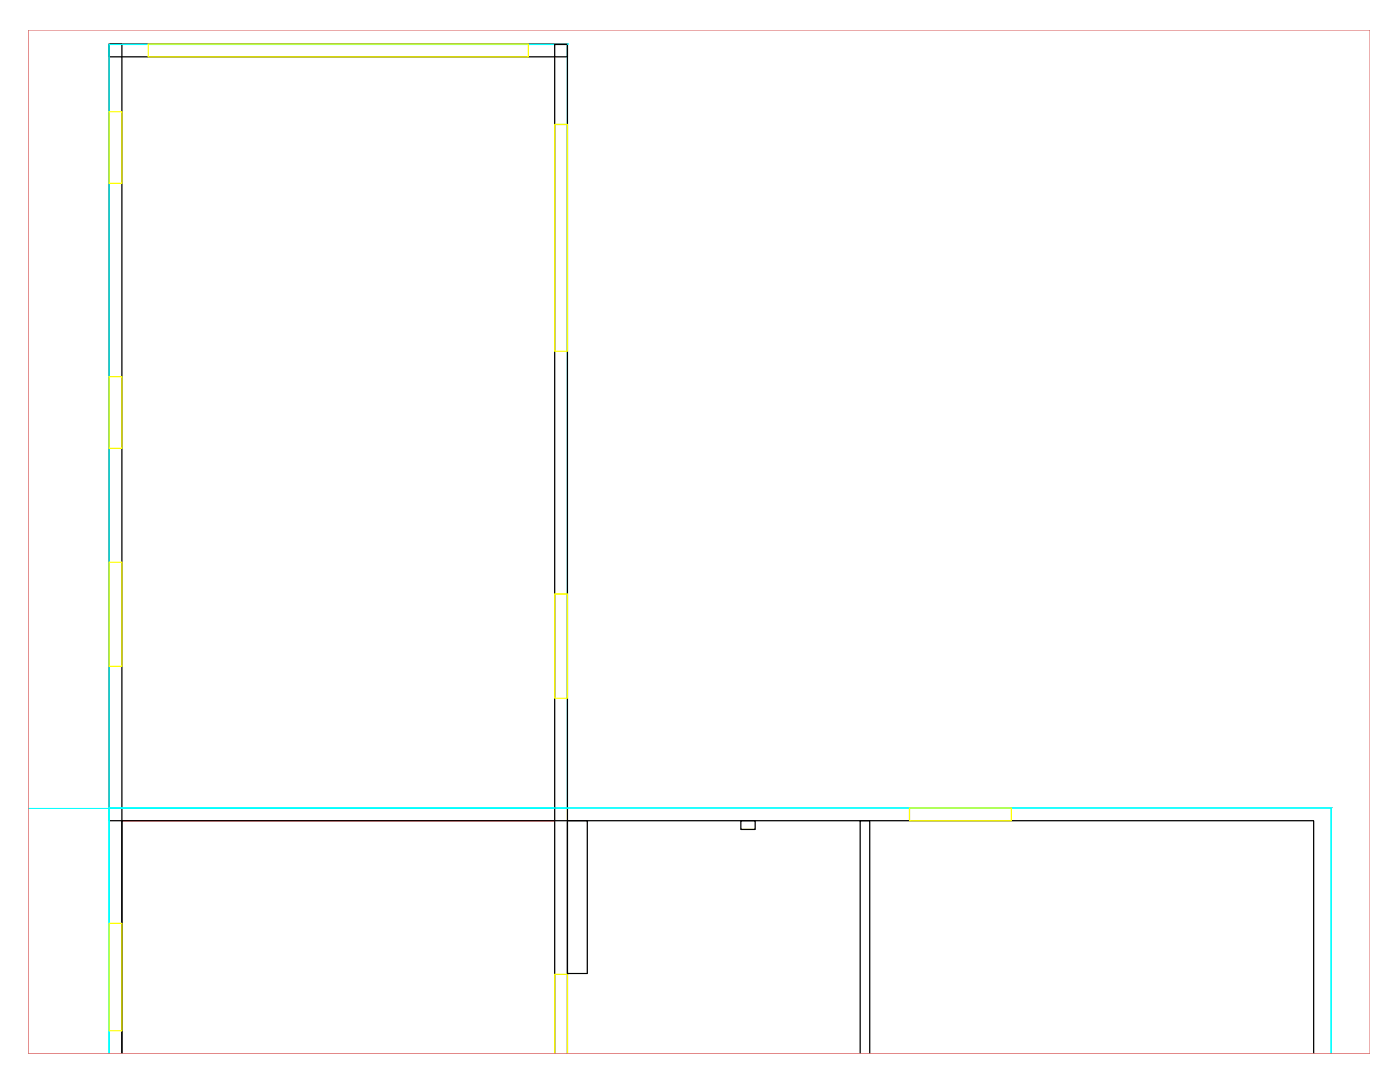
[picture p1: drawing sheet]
<svg xmlns="http://www.w3.org/2000/svg" width="279mm" height="216mm" viewBox="0 0 279 216" stroke-linecap="round" stroke-linejoin="round" font-family="sans-serif">
<path d="M21.8 8.8h2.5v155h-2.5zM21.8 8.8h91.4v2.5h-91.4zM113.2 163.8h4v30.5h-4zM147.9 163.8h2.8v1.7h-2.8zM24.3 210.3v-46.5h237.9v46.5M110.7 210.3v-201.4h2.5v201.4M171.7 210.3v-46.5h1.9v46.5" fill="none" stroke="#000" stroke-width=".25"/>
<path d="M21.8 8.9h91.4v152.4h-91.4zM21.8 8.9h.1M113.2 8.8h.1M5.6 161.3h16.2M21.8 161.3h.1M21.8 161.2h.1M21.8 161.2v49.1M21.8 161.2h243.9v49.1M113.2 161.3h.1M265.7 161.2h.1" fill="none" stroke="#0ff" stroke-width=".25"/>
<path d="M29.6 8.8h75.9v2.5h-75.9zM21.8 22.3h2.5v14.3h-2.5zM110.7 24.8h2.5v45.3h-2.5zM21.8 75.2h2.5v14.3h-2.5zM21.8 112.2h2.5v20.8h-2.5zM110.7 118.5h2.5v20.8h-2.5zM181.5 161.2h20.3v2.6h-20.3zM21.8 184.2h2.5v21.5h-2.5zM110.7 210.3v-15.9h2.5v15.9" fill="none" stroke="#ff0" stroke-width=".25"/>
<path d="M24.3 163.8h86.4" fill="none" stroke="#f00" stroke-width=".25"/>
<path d="M5.6 6h267.8v204.3h-267.8z" fill="none" stroke="#dd6e6e" stroke-width=".2"/>
</svg>
